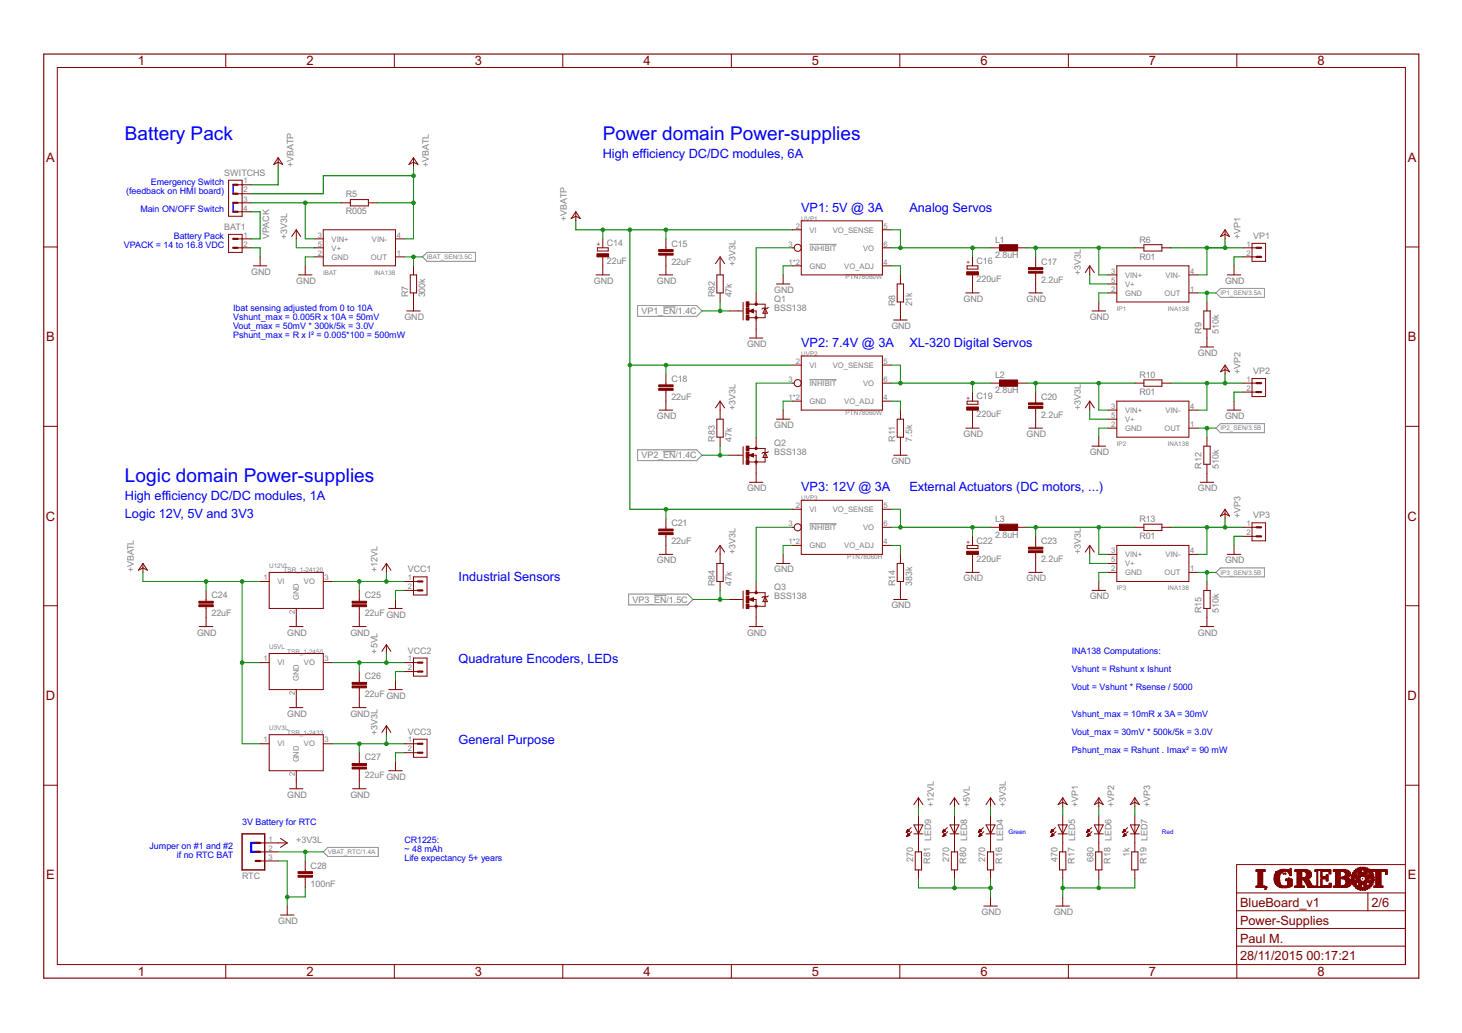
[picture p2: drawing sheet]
<svg xmlns="http://www.w3.org/2000/svg" width="297mm" height="210mm" viewBox="0 0 297 210" stroke-linecap="round" stroke-linejoin="round" font-family="sans-serif">
<defs><g id="words">
<g font-size="4.3" fill="#00f">
<text x="25.4" y="28.4">Battery Pack</text>
<text x="122.5" y="28.4">Power domain Power-supplies</text>
<text x="25.4" y="98">Logic domain Power-supplies</text>
</g>
<g font-size="2.9" fill="#800000">
<text x="28" y="13.3">1</text>
<text x="62.3" y="13.3">2</text>
<text x="96.5" y="13.3">3</text>
<text x="130.7" y="13.3">4</text>
<text x="165" y="13.3">5</text>
<text x="199.2" y="13.3">6</text>
<text x="233.4" y="13.3">7</text>
<text x="267.7" y="13.3">8</text>
<text x="9.4" y="32.9">A</text>
<text x="286" y="32.9">A</text>
<text x="9.4" y="69.3">B</text>
<text x="286" y="69.3">B</text>
<text x="9.3" y="105.8">C</text>
<text x="286" y="105.8">C</text>
<text x="9.3" y="142.3">D</text>
<text x="286" y="142.3">D</text>
<text x="9.4" y="178.7">E</text>
<text x="286" y="178.7">E</text>
<text x="252" y="184.3">BlueBoard_v1</text>
<text x="278.6" y="184.3">2/6</text>
<text x="252" y="187.9">Power-Supplies</text>
<text x="252" y="191.5">Paul M.</text>
<text x="252" y="195.1">28/11/2015</text>
<text x="265.4" y="195.1">00:17:21</text>
<text x="28" y="198.3">1</text>
<text x="62.3" y="198.3">2</text>
<text x="96.5" y="198.3">3</text>
<text x="130.7" y="198.3">4</text>
<text x="165" y="198.3">5</text>
<text x="199.2" y="198.3">6</text>
<text x="233.4" y="198.3">7</text>
<text x="267.7" y="198.3">8</text>
</g>
<g font-size="2.9" fill="#00f">
<text x="122.5" y="32">High efficiency DC/DC modules, 6A</text>
<text x="162.8" y="43">VP1: 5V @ 3A</text>
<text x="184.8" y="43">Analog Servos</text>
<text x="162.8" y="70.5">VP2: 7.4V @ 3A</text>
<text x="184.8" y="70.5">XL-320 Digital Servos</text>
<text x="25.4" y="101.7">High efficiency DC/DC modules, 1A</text>
<text x="162.8" y="99.8">VP3: 12V @ 3A</text>
<text x="184.8" y="99.8">External Actuators (DC motors, ...)</text>
<text x="25.4" y="105.3">Logic 12V, 5V and 3V3</text>
<text x="93.2" y="118.1">Industrial Sensors</text>
<text x="93.2" y="134.6">Quadrature Encoders, LEDs</text>
<text x="93.2" y="151.1">General Purpose</text>
</g>
<g font-size="2" fill="#808080">
<text x="45.5" y="35.7">SWITCHS</text>
<text x="59.6" y="33.9" transform="rotate(-90 59.6 33.9)">+VBATP</text>
<text x="87.1" y="33.9" transform="rotate(-90 87.1 33.9)">+VBATL</text>
<text x="70.3" y="40.1">R5</text>
<text x="45.5" y="46.7">BAT1</text>
<text x="70.3" y="43.6">R005</text>
<text x="115.1" y="44.9" transform="rotate(-90 115.1 44.9)">+VBATP</text>
<text x="54.7" y="48.5" transform="rotate(-90 54.7 48.5)">VPACK</text>
<text x="58.4" y="48.5" transform="rotate(-90 58.4 48.5)">+3V3L</text>
<text x="123.3" y="53.7">22uF</text>
<text x="123.3" y="50">C14</text>
<text x="136.4" y="53.8">22uF</text>
<text x="136.4" y="50.1">C15</text>
<text x="198.4" y="53.7">C16</text>
<text x="202.2" y="52.5">2.8uH</text>
<text x="202.2" y="49.4">L1</text>
<text x="211.5" y="53.8">C17</text>
<text x="231.5" y="52.7">R01</text>
<text x="231.5" y="49.3">R6</text>
<text x="252" y="48.5" transform="rotate(-90 252 48.5)">+VP1</text>
<text x="254.6" y="48.5">VP1</text>
<text x="51" y="55.9">GND</text>
<text x="60.2" y="57.7">GND</text>
<text x="120.6" y="57.7">GND</text>
<text x="133.5" y="57.7">GND</text>
<text x="149.4" y="54" transform="rotate(-90 149.4 54)">+3V3L</text>
<text x="157.3" y="59.5">GND</text>
<text x="198.4" y="57.3">220uF</text>
<text x="211.5" y="57.4">2.2uF</text>
<text x="219.6" y="55.9" transform="rotate(-90 219.6 55.9)">+3V3L</text>
<text x="248.9" y="57.7">GND</text>
<text x="82.2" y="65">GND</text>
<text x="82.9" y="60.4" transform="rotate(-90 82.9 60.4)">R7</text>
<text x="86.4" y="60.4" transform="rotate(-90 86.4 60.4)">300k</text>
<text x="130.3" y="63.8">VP1_EN/1.4C</text>
<text x="145.2" y="60.4" transform="rotate(-90 145.2 60.4)">R82</text>
<text x="148.7" y="60.4" transform="rotate(-90 148.7 60.4)">47k</text>
<text x="157.3" y="63.2">BSS138</text>
<text x="157.3" y="61.4">Q1</text>
<text x="181.9" y="62.3" transform="rotate(-90 181.9 62.3)">R8</text>
<text x="185.3" y="62.3" transform="rotate(-90 185.3 62.3)">21k</text>
<text x="195.8" y="61.4">GND</text>
<text x="208.6" y="61.4">GND</text>
<text x="221.4" y="65">GND</text>
<text x="151.8" y="70.5">GND</text>
<text x="181.1" y="66.9">GND</text>
<text x="244.1" y="67.8" transform="rotate(-90 244.1 67.8)">R9</text>
<text x="247.6" y="67.8" transform="rotate(-90 247.6 67.8)">510k</text>
<text x="136.4" y="77.6">C18</text>
<text x="202.2" y="76.9">L2</text>
<text x="231.5" y="76.8">R10</text>
<text x="243.4" y="72.3">GND</text>
<text x="252" y="76" transform="rotate(-90 252 76)">+VP2</text>
<text x="254.6" y="76">VP2</text>
<text x="136.4" y="81.2">22uF</text>
<text x="149.4" y="83.3" transform="rotate(-90 149.4 83.3)">+3V3L</text>
<text x="198.4" y="81.2">C19</text>
<text x="202.2" y="80">2.8uH</text>
<text x="211.5" y="81.2">C20</text>
<text x="219.6" y="83.3" transform="rotate(-90 219.6 83.3)">+3V3L</text>
<text x="231.5" y="80.2">R01</text>
<text x="133.5" y="85.2">GND</text>
<text x="145.2" y="89.8" transform="rotate(-90 145.2 89.8)">R83</text>
<text x="148.7" y="89.8" transform="rotate(-90 148.7 89.8)">47k</text>
<text x="157.3" y="87">GND</text>
<text x="181.9" y="89.8" transform="rotate(-90 181.9 89.8)">R11</text>
<text x="185.3" y="89.8" transform="rotate(-90 185.3 89.8)">7.5k</text>
<text x="195.8" y="88.8">GND</text>
<text x="198.4" y="84.8">220uF</text>
<text x="208.6" y="88.8">GND</text>
<text x="211.5" y="84.9">2.2uF</text>
<text x="248.9" y="85.2">GND</text>
<text x="130.3" y="93.1">VP2_EN/1.4C</text>
<text x="157.3" y="92.5">BSS138</text>
<text x="157.3" y="90.7">Q2</text>
<text x="181.1" y="94.3">GND</text>
<text x="221.4" y="92.5">GND</text>
<text x="244.1" y="95.2" transform="rotate(-90 244.1 95.2)">R12</text>
<text x="247.6" y="95.2" transform="rotate(-90 247.6 95.2)">510k</text>
<text x="151.8" y="99.8">GND</text>
<text x="243.4" y="99.8">GND</text>
<text x="136.4" y="106.9">C21</text>
<text x="202.2" y="106.2">L3</text>
<text x="231.5" y="106.1">R13</text>
<text x="252" y="105.3" transform="rotate(-90 252 105.3)">+VP3</text>
<text x="254.6" y="105.3">VP3</text>
<text x="136.4" y="110.5">22uF</text>
<text x="149.4" y="112.7" transform="rotate(-90 149.4 112.7)">+3V3L</text>
<text x="198.4" y="110.5">C22</text>
<text x="202.2" y="109.3">2.8uH</text>
<text x="211.5" y="110.5">C23</text>
<text x="219.6" y="112.7" transform="rotate(-90 219.6 112.7)">+3V3L</text>
<text x="231.5" y="109.5">R01</text>
<text x="27.2" y="116.3" transform="rotate(-90 27.2 116.3)">+VBATL</text>
<text x="76.7" y="116.3" transform="rotate(-90 76.7 116.3)">+12VL</text>
<text x="82.9" y="116.3">VCC1</text>
<text x="133.5" y="114.5">GND</text>
<text x="145.2" y="119.1" transform="rotate(-90 145.2 119.1)">R84</text>
<text x="148.7" y="119.1" transform="rotate(-90 148.7 119.1)">47k</text>
<text x="157.3" y="116.3">GND</text>
<text x="157.3" y="120">Q3</text>
<text x="181.9" y="119.1" transform="rotate(-90 181.9 119.1)">R14</text>
<text x="185.3" y="119.1" transform="rotate(-90 185.3 119.1)">383k</text>
<text x="195.8" y="118.1">GND</text>
<text x="198.4" y="114.1">220uF</text>
<text x="208.6" y="118.1">GND</text>
<text x="211.5" y="114.2">2.2uF</text>
<text x="248.9" y="114.5">GND</text>
<text x="43" y="125.2">22uF</text>
<text x="43" y="121.5">C24</text>
<text x="74.1" y="125.2">22uFGND</text>
<text x="74.1" y="121.5">C25</text>
<text x="128.5" y="122.5">VP3_EN/1.5C</text>
<text x="157.3" y="121.8">BSS138</text>
<text x="181.1" y="123.6">GND</text>
<text x="221.4" y="121.8">GND</text>
<text x="244.1" y="124.6" transform="rotate(-90 244.1 124.6)">R15</text>
<text x="247.6" y="124.6" transform="rotate(-90 247.6 124.6)">510k</text>
<text x="40" y="129.1">GND</text>
<text x="58.4" y="129.1">GND</text>
<text x="71.2" y="129.1">GND</text>
<text x="151.8" y="129.1">GND</text>
<text x="243.4" y="129.1">GND</text>
<text x="76.7" y="132.8" transform="rotate(-90 76.7 132.8)">+5VL</text>
<text x="82.9" y="132.8">VCC2</text>
<text x="74.1" y="141.7">22uFGND</text>
<text x="74.1" y="138">C26</text>
<text x="58.4" y="145.6">GND</text>
<text x="71.2" y="145.6">GND</text>
<text x="76.7" y="149.3" transform="rotate(-90 76.7 149.3)">+3V3L</text>
<text x="82.9" y="149.3">VCC3</text>
<text x="74.1" y="154.5">C27</text>
<text x="74.1" y="158.2">22uFGND</text>
<text x="58.4" y="162.1">GND</text>
<text x="71.2" y="162.1">GND</text>
<text x="189.7" y="163.9" transform="rotate(-90 189.7 163.9)">+12VL</text>
<text x="197.1" y="163.9" transform="rotate(-90 197.1 163.9)">+5VL</text>
<text x="204.4" y="163.9" transform="rotate(-90 204.4 163.9)">+3V3L</text>
<text x="219" y="163.9" transform="rotate(-90 219 163.9)">+VP1</text>
<text x="226.4" y="163.9" transform="rotate(-90 226.4 163.9)">+VP2</text>
<text x="233.7" y="163.9" transform="rotate(-90 233.7 163.9)">+VP3</text>
<text x="60.2" y="171.3">+3V3L</text>
<text x="49.2" y="178.6">RTC</text>
<text x="63.1" y="176.5">C28</text>
<text x="185.5" y="175.2" transform="rotate(-90 185.5 175.2)">270</text>
<text x="189" y="175.5" transform="rotate(-90 189 175.5)">R81 LED9</text>
<text x="192.8" y="175.2" transform="rotate(-90 192.8 175.2)">270</text>
<text x="196.3" y="175.5" transform="rotate(-90 196.3 175.5)">R80 LED8</text>
<text x="200.2" y="175.2" transform="rotate(-90 200.2 175.2)">270</text>
<text x="203.6" y="175.5" transform="rotate(-90 203.6 175.5)">R16 LED4</text>
<text x="214.8" y="175.2" transform="rotate(-90 214.8 175.2)">470</text>
<text x="218.3" y="175.5" transform="rotate(-90 218.3 175.5)">R17 LED5</text>
<text x="222.2" y="175.2" transform="rotate(-90 222.2 175.2)">680</text>
<text x="225.6" y="175.5" transform="rotate(-90 225.6 175.5)">R18 LED6</text>
<text x="229.5" y="174.1" transform="rotate(-90 229.5 174.1)">1k</text>
<text x="232.9" y="175.5" transform="rotate(-90 232.9 175.5)">R19 LED7</text>
<text x="63.1" y="180.2">100nF</text>
<text x="199.4" y="185.9">GND</text>
<text x="214.1" y="185.9">GND</text>
<text x="56.5" y="187.8">GND</text>
</g>
<g font-size="2" fill="#00f">
<text x="25.6" y="39.4">(feedback on HMI board)</text>
<text x="30.6" y="37.5">Emergency Switch</text>
<text x="28.5" y="43">Main ON/OFF Switch</text>
<text x="25.2" y="50.4">VPACK = 14 to 16.8 VDC</text>
<text x="35.3" y="48.5">Battery Pack</text>
<text x="47.4" y="65">Vshunt_max = 0.005R x 10A = 50mV</text>
<text x="47.4" y="63.2">Ibat sensing adjusted from 0 to 10A</text>
<text x="47.4" y="66.9">Vout_max = 50mV * 300k/5k = 3.0V</text>
<text x="47.4" y="68.7">Pshunt_max = R x I² = 0.005*100 = 500mW</text>
<text x="217.7" y="136.5">Vshunt = Rshunt x Ishunt</text>
<text x="217.7" y="132.8">INA138 Computations:</text>
<text x="217.7" y="140.1">Vout = Vshunt * Rsense / 5000</text>
<text x="217.7" y="145.6">Vshunt_max = 10mR x 3A = 30mV</text>
<text x="217.7" y="149.3">Vout_max = 30mV * 500k/5k = 3.0V</text>
<text x="217.7" y="153">Pshunt_max = Rshunt . Imax² = 90 mW</text>
<text x="49.2" y="167.6">3V Battery for RTC</text>
<text x="30.4" y="172.6">Jumper on #1 and #2</text>
<text x="82.2" y="173.1">~ 48 mAh</text>
<text x="82.2" y="171.3">CR1225:</text>
<text x="35.9" y="174.4">if no RTC BAT</text>
<text x="82.2" y="174.9">Life expectancy 5+ years</text>
</g>
<g font-size="1.7" fill="#808080">
<text x="49.5" y="37.3">1</text>
<text x="49.5" y="39.1">2</text>
<text x="49.5" y="40.9">3</text>
<text x="49.5" y="42.8">4</text>
<text x="161.7" y="46.4">2</text>
<text x="164.5" y="47.2">VI</text>
<text x="169.2" y="47.3">VO_SENSE</text>
<text x="179.5" y="46.4">5</text>
<text x="49.5" y="48.3">1</text>
<text x="49.5" y="50.1">2</text>
<text x="64.6" y="48.3">3</text>
<text x="64.6" y="51.9">2</text>
<text x="64.6" y="50.1">5</text>
<text x="67.4" y="49.1">VIN+</text>
<text x="67.4" y="52.7">GND</text>
<text x="67.4" y="50.9">V+</text>
<text x="75.4" y="52.7">OUT</text>
<text x="75.6" y="49.1">VIN-</text>
<text x="80.6" y="48.3">4</text>
<text x="80.6" y="51.9">1</text>
<text x="160.2" y="53.8">1*2</text>
<text x="160.2" y="50.1">3</text>
<text x="164.5" y="50.9">INHIBIT</text>
<text x="175.3" y="50.9">VO</text>
<text x="179.5" y="50.1">6</text>
<text x="179.5" y="53.8">4</text>
<text x="253.3" y="50.1">1</text>
<text x="253.3" y="51.9">2</text>
<text x="164.5" y="54.6">GND</text>
<text x="171.5" y="54.6">VO_ADJ</text>
<text x="225.8" y="55.6">3</text>
<text x="225.8" y="59.3">2</text>
<text x="225.8" y="57.4">5</text>
<text x="228.6" y="56.4">VIN+</text>
<text x="228.6" y="58.2">V+</text>
<text x="236.8" y="56.4">VIN-</text>
<text x="241.8" y="55.6">4</text>
<text x="241.8" y="59.3">1</text>
<text x="228.6" y="60.1">GND</text>
<text x="236.6" y="60.1">OUT</text>
<text x="160.2" y="77.6">3</text>
<text x="161.7" y="73.9">2</text>
<text x="164.5" y="74.7">VI</text>
<text x="169.2" y="74.7">VO_SENSE</text>
<text x="179.5" y="77.6">6</text>
<text x="179.5" y="73.9">5</text>
<text x="253.3" y="77.6">1</text>
<text x="160.2" y="81.3">1*2</text>
<text x="164.5" y="82.1">GND</text>
<text x="164.5" y="78.4">INHIBIT</text>
<text x="171.5" y="82.1">VO_ADJ</text>
<text x="175.3" y="78.4">VO</text>
<text x="179.5" y="81.3">4</text>
<text x="225.8" y="83.1">3</text>
<text x="228.6" y="83.9">VIN+</text>
<text x="236.8" y="83.9">VIN-</text>
<text x="241.8" y="83.1">4</text>
<text x="253.3" y="79.4">2</text>
<text x="225.8" y="86.7">2</text>
<text x="225.8" y="84.9">5</text>
<text x="228.6" y="87.6">GND</text>
<text x="228.6" y="85.7">V+</text>
<text x="236.6" y="87.6">OUT</text>
<text x="241.8" y="86.7">1</text>
<text x="160.2" y="106.9">3</text>
<text x="161.7" y="103.2">2</text>
<text x="164.5" y="104">VI</text>
<text x="164.5" y="107.7">INHIBIT</text>
<text x="169.2" y="104">VO_SENSE</text>
<text x="175.3" y="107.7">VO</text>
<text x="179.5" y="106.9">6</text>
<text x="179.5" y="103.2">5</text>
<text x="253.3" y="106.9">1</text>
<text x="160.2" y="110.6">1*2</text>
<text x="164.5" y="111.4">GND</text>
<text x="171.5" y="111.4">VO_ADJ</text>
<text x="179.5" y="110.6">4</text>
<text x="225.8" y="112.4">3</text>
<text x="228.6" y="113.2">VIN+</text>
<text x="236.8" y="113.2">VIN-</text>
<text x="241.8" y="112.4">4</text>
<text x="253.3" y="108.7">2</text>
<text x="53.6" y="117.9">1</text>
<text x="56.4" y="118.7">VI</text>
<text x="61.8" y="118.7">VO</text>
<text x="65.9" y="117.9">3</text>
<text x="82.9" y="117.9">1</text>
<text x="82.9" y="119.7">2</text>
<text x="225.8" y="116.1">2</text>
<text x="225.8" y="114.2">5</text>
<text x="228.6" y="116.9">GND</text>
<text x="228.6" y="115">V+</text>
<text x="236.6" y="116.9">OUT</text>
<text x="241.8" y="116.1">1</text>
<text x="59.9" y="124.8" transform="rotate(-90 59.9 124.8)">2</text>
<text x="60.7" y="122" transform="rotate(-90 60.7 122)">GND</text>
<text x="53.6" y="134.4">1</text>
<text x="56.4" y="135.2">VI</text>
<text x="61.8" y="135.2">VO</text>
<text x="65.9" y="134.4">3</text>
<text x="82.9" y="134.4">1</text>
<text x="82.9" y="136.2">2</text>
<text x="59.9" y="141.3" transform="rotate(-90 59.9 141.3)">2</text>
<text x="60.7" y="138.4" transform="rotate(-90 60.7 138.4)">GND</text>
<text x="53.6" y="150.9">1</text>
<text x="56.4" y="151.7">VI</text>
<text x="60.7" y="154.9" transform="rotate(-90 60.7 154.9)">GND</text>
<text x="61.8" y="151.7">VO</text>
<text x="65.9" y="150.9">3</text>
<text x="82.9" y="150.9">1</text>
<text x="82.9" y="152.7">2</text>
<text x="59.9" y="157.7" transform="rotate(-90 59.9 157.7)">2</text>
<text x="54.5" y="171">1</text>
<text x="54.5" y="172.9">2</text>
<text x="54.5" y="174.7">3</text>
</g>
<g font-size="1.4" fill="#808080">
<text x="162.8" y="44.9">UVP1</text>
<text x="86.8" y="52.6">IBAT_SEN/3.5C</text>
<text x="65.7" y="55.9">IBAT</text>
<text x="76" y="55.9">INA138</text>
<text x="171.8" y="56.8">PTN78060W</text>
<text x="248" y="60">IP1_SEN/3.5A</text>
<text x="226.9" y="63.2">IP1</text>
<text x="237.3" y="63.2">INA138</text>
<text x="162.8" y="72.3">UVP2</text>
<text x="171.8" y="84.2">PTN78060W</text>
<text x="248" y="87.5">IP2_SEN/3.5B</text>
<text x="226.9" y="90.7">IP2</text>
<text x="237.3" y="90.7">INA138</text>
<text x="162.8" y="101.7">UVP3</text>
<text x="172.1" y="113.6">PTN78060H</text>
<text x="54.7" y="115.4">U12VL</text>
<text x="57.6" y="116.3">TSR_1-24120</text>
<text x="226.9" y="120">IP3</text>
<text x="237.3" y="120">INA138</text>
<text x="248" y="116.8">IP3_SEN/3.5B</text>
<text x="54.7" y="131.9">U5VL</text>
<text x="58.3" y="132.8">TSR_1-2450</text>
<text x="54.7" y="148.4">U3V3L</text>
<text x="58.3" y="149.3">TSR_1-2433</text>
<text x="66.6" y="173.6">VBAT_RTC/1.4A</text>
</g>
<g font-size="1.4" fill="#800000">
<text x="122.1" y="50.1" transform="rotate(-90 122.1 50.1)">+</text>
<text x="197.2" y="53.7" transform="rotate(-90 197.2 53.7)">+</text>
<text x="197.2" y="81.2" transform="rotate(-90 197.2 81.2)">+</text>
<text x="197.2" y="110.5" transform="rotate(-90 197.2 110.5)">+</text>
</g>
<g font-size="1.4" fill="#00f">
<text x="204.9" y="169.4">Green</text>
<text x="236.1" y="169.4">Red</text>
</g>
</g></defs>
<path d="M47.4 37.5v1.9M47.4 41.2v1.8" fill="none" stroke="#00f" stroke-width=".3"/>
<path d="M52.9 171.3h-1.9v1.8h1.9" fill="none" stroke="#00f" stroke-width=".44"/>
<g fill="none" stroke="#808080" stroke-width=".2">
<path d="M85.8 52.2l1-.9h9.8v1.8h-9.8zM164.5 49.7h5.5M247.1 59.5l.9-.9h8.9v1.8h-8.9zM129.5 62.1h12l1.1 1.1-1.1 1.1h-12zM134.7 62.4h2.5M164.5 77.2h5.5M129.5 91.4h12l1.1 1.1-1.1 1.1h-12zM134.7 91.7h2.5M247.1 87l.9-.9h8.9v1.8h-8.9zM164.5 106.4h5.5M247.1 116.3l.9-.9h8.9v1.8h-8.9zM127.7 120.7h12l1.1 1.1-1.1 1.1h-12z"/>
<path d="M132.9 121h2.5M65.7 173.1l.9-.9h10.3v1.8h-10.3z"/>
</g>
<g fill="none" stroke="#800000" stroke-width=".2">
<path d="M11.6 13.7h273.9v182.3h-273.9zM45.9 11v2.7M80.1 11v2.7M114.3 11v2.7M148.6 11v2.7M182.8 11v2.7M217.1 11v2.7M251.3 11v2.7M46.4 36.6h2.8v7.3h-2.8zM48.3 37.5h2.7M48.3 39.4h2.7M56.5 32v1.9"/>
<path d="M56.5 32l.9 1.4-.9-.4-.9 .4zM84 32v1.9M84 32l.9 1.4-.9-.4-.9 .4zM8.9 50.2h2.7M46.4 47.6h2.8v3.7h-2.8zM48.3 50.4h2.7M48.3 48.5h2.7M48.3 41.2h2.7M48.3 43h2.7M51.5 54h2.7M52.9 52.2v1.8M60.2 46.7v1.8"/>
<path d="M60.2 46.7l-.9 1.4M60.2 46.7l.9 1.4M60.6 55.9h2.8M62 54v1.9M63.9 50.4h1.8M63.9 48.5h1.8M63.9 52.2h1.8M65.7 46.7h14.6v7.3h-14.6zM69.3 41.2h1.9M71.2 40.6h3.6v1.2h-3.6zM74.8 41.2h1.9M80.3 48.5h1.9"/>
<path d="M80.3 52.2h1.9M83.4 55.9h1.2v3.6h-1.2zM84 54v1.9M84 59.5v3.7M117 43v1.9M117 43l.9 1.4-.9-.5-.9 .5zM121.1 55.9h2.7M121.4 50.4h2.2v.6h-2.2zM122.5 48.5v1.9M122.5 52.2v3.7M133.9 55.9h2.8M135.3 48.5v2.2"/>
<path d="M135.3 51.8v4.1M145.6 55.9h1.3v3.6h-1.3zM146.3 52.2v3.7M146.3 59.5v1.9M146.3 52.2l.9 1.4M146.3 52.2l-.9 1.4M153.6 59.5v2.3M157.8 57.7h2.7M159.1 55.9v1.8M161 50.4h.4M161 54h1.8M161 46.7h1.8"/>
<path d="M162.8 44.9h16.5v11h-16.5zM179.3 50.4h1.8M179.3 54h1.8M179.3 46.7h1.8M182.3 57.7h1.3v3.7h-1.3zM182.9 55.9v1.8M196.2 59.5h2.8M196.5 54h2.2v.7h-2.2zM197.6 52.2v1.8M197.6 55.9v3.6M201.3 50.4h1.8M206.8 50.4h1.8"/>
<path d="M209 59.5h2.8M210.4 52.2v2.2M210.4 55.5v4M221.4 54v1.9M221.4 54l-.9 1.4M221.4 54l.9 1.4M225.1 57.7h1.8M225.1 55.9h1.8M225.1 59.5h1.8M226.9 54h14.7v7.4h-14.7zM230.6 50.4h1.8M232.4 49.7h3.7v1.3h-3.7z"/>
<path d="M236.1 50.4h1.8M241.6 55.9h1.8M241.6 59.5h1.8M248.9 46.7v1.8M248.9 46.7l.9 1.4-.9-.5-.9 .5zM249.3 55.9h2.8M250.7 54v1.9M252.6 50.4h2.7M252.6 52.2h2.7M254.4 49.4h2.7v3.7h-2.7zM285.5 50.2h2.8M82.6 63.2h2.8"/>
<path d="M135.3 76v2.2M135.3 79.3v4M148.1 63.2h2.8M151 61.4v3.6M152.2 61.8h3.2v2.8h-3.2M152.2 63.2l.9-.4v.8zM152.3 68.7h2.7M153 63.2h.6v5.5M155.4 62.6l.5 1h-.9zM156.1 62.5l-.2 .1h-.9l-.2 .2M161 74.2h1.8M161 77.9h.4"/>
<path d="M162.8 72.3h16.5v11h-16.5zM179.3 74.2h1.8M179.3 77.9h1.8M181.6 65h2.7M182.9 61.4v3.6M197.6 79.7v1.8M201.3 77.9h1.8M206.8 77.9h1.8M210.4 79.7v2.2M221.9 63.2h2.7M223.2 61.4v1.8M230.6 77.9h1.8"/>
<path d="M232.4 77.2h3.7v1.3h-3.7zM236.1 77.9h1.8M243.9 70.5h2.7M244.6 63.2h1.3v3.6h-1.3zM245.2 61.4v1.8M245.2 66.8v3.7M248.9 74.2v1.8M248.9 74.2l.9 1.3-.9-.4-.9 .4zM252.6 77.9h2.7M252.6 79.7h2.7M254.4 76.9h2.7v3.7h-2.7zM8.9 86.6h2.7"/>
<path d="M133.9 83.3h2.8M145.6 85.2h1.3v3.6h-1.3zM146.3 81.5v3.7M146.3 88.8v1.9M146.3 81.5l.9 1.4M146.3 81.5l-.9 1.4M148.1 92.5h2.8M151 90.8v3.5M152.2 92.5l.9-.4v.8zM152.2 91.1h3.2v2.8h-3.2M152.3 98h2.7M153 92.5h.6v5.5"/>
<path d="M153.6 88.8v2.3M155.4 91.9l.5 1.1h-.9zM156.1 91.8l-.2 .1h-.9l-.2 .2M157.8 85.2h2.7M159.1 83.3v1.9M161 81.5h1.8M179.3 81.5h1.8M181.6 92.5h2.7M182.3 85.2h1.3v3.6h-1.3zM182.9 83.3v1.9M182.9 88.8v3.7M196.2 87h2.8"/>
<path d="M196.5 81.5h2.2v.6h-2.2zM197.6 83.3v3.7M209 87h2.8M210.4 83v4M221.4 81.5v1.8M221.4 81.5l-.9 1.4M221.4 81.5l.9 1.4M221.9 90.7h2.7M223.2 88.8v1.9M225.1 85.2h1.8M225.1 83.3h1.8M225.1 87h1.8"/>
<path d="M226.9 81.5h14.7v7.3h-14.7zM241.6 83.3h1.8M241.6 87h1.8M243.9 98h2.7M244.6 90.7h1.3v3.6h-1.3zM245.2 88.8v1.9M245.2 94.3v3.7M249.3 83.3h2.8M250.7 81.5v1.8M285.5 86.6h2.8M29 114.5v1.8M29 114.5l1 1.4-1-.5-.9 .5z"/>
<path d="M41.9 120v2.2M52.9 118.2h1.8M54.7 116.3h11v7.3h-11zM65.7 118.2h1.8M73 120v2.2M78.5 114.5v1.8M78.5 114.5l-.9 1.4M78.5 114.5l.9 1.4M82.2 118.2h2.7M82.2 120h2.7M84 117.2h2.8v3.7h-2.8zM133.9 112.6h2.8"/>
<path d="M135.3 105.3v2.2M135.3 108.6v4M145.6 114.5h1.3v3.7h-1.3zM146.3 110.8v3.7M146.3 118.2v1.8M146.3 110.8l.9 1.4M146.3 110.8l-.9 1.4M153.6 118.2v2.2M157.8 114.5h2.7M159.1 112.6v1.9M161 110.8h1.8M161 107.1h.4"/>
<path d="M161 103.5h1.8M162.8 101.7h16.5v10.9h-16.5zM179.3 110.8h1.8M179.3 107.1h1.8M179.3 103.5h1.8M182.3 114.5h1.3v3.7h-1.3zM182.9 112.6v1.9M182.9 118.2v3.6M196.2 116.3h2.8M196.5 110.8h2.2v.7h-2.2zM197.6 109v1.8M197.6 112.6v3.7"/>
<path d="M201.3 107.1h1.8M206.8 107.1h1.8M209 116.3h2.8M210.4 109v2.2M210.4 112.3v4M221.4 110.8v1.8M221.4 110.8l-.9 1.4M221.4 110.8l.9 1.4M221.9 120h2.7M223.2 118.2v1.8M225.1 116.3h1.8M225.1 114.5h1.8"/>
<path d="M225.1 112.6h1.8M226.9 110.8h14.7v7.4h-14.7zM230.6 107.1h1.8M232.4 106.5h3.7v1.3h-3.7zM236.1 107.1h1.8M241.6 116.3h1.8M241.6 112.6h1.8M244.6 120h1.3v3.6h-1.3zM245.2 118.2v1.8M248.9 103.5v1.8M248.9 103.5l.9 1.4-.9-.5-.9 .5zM249.3 112.6h2.8"/>
<path d="M250.7 110.8v1.8M252.6 107.1h2.7M252.6 109h2.7M254.4 106.2h2.7v3.7h-2.7zM8.9 123.1h2.7M40.5 127.3h2.7M41.9 123.3v4M52.9 134.6h1.8M54.7 132.8h11v7.3h-11zM58.8 127.3h2.8M60.2 123.6v3.7M65.7 134.6h1.8"/>
<path d="M71.6 127.3h2.8M73 123.3v4M73 136.5v2.2M73 139.8v4M78.5 131v1.8M78.5 131l-.9 1.4M78.5 131l.9 1.4M79 123.6h2.7M80.3 121.8v1.8M80.3 138.3v1.8M82.2 134.6h2.7M82.2 136.5h2.7"/>
<path d="M84 133.7h2.8v3.7h-2.8zM148.1 121.8h2.8M151 120.1v3.5M152.2 121.8l.9-.3v.7zM152.2 120.4h3.2v2.8h-3.2M152.3 127.3h2.7M153 121.8h.6v5.5M155.4 121.3l.5 1h-.9zM156.1 121.1l-.2 .2h-.9l-.2 .2M181.6 121.8h2.7M243.9 127.3h2.7M245.2 123.6v3.7"/>
<path d="M285.5 123.1h2.8M8.9 159.6h2.7M52.9 151.1h1.8M54.7 149.3h11v7.3h-11zM58.8 143.8h2.8M60.2 140.1v3.7M60.2 156.6v3.7M65.7 151.1h1.8M71.6 143.8h2.8M73 153v2.2M73 156.3v4M78.5 147.5v1.8"/>
<path d="M78.5 147.5l-.9 1.3M78.5 147.5l.9 1.3M79 140.1h2.7M79 156.6h2.7M80.3 154.8v1.8M82.2 151.1h2.7M82.2 153h2.7M84 150.2h2.8v3.7h-2.8zM285.5 159.6h2.8M52.9 173.1h3.6M52.9 171.3h5.5M52.9 174.9h3.6"/>
<path d="M57 170.3l1.4 1M58.4 171.3l-1.4 .9M58.8 160.3h2.8M62 174.9v2.2M62 178.2v2.2M71.6 160.3h2.8M184.1 169.1h.1M184.2 169.1h.2M184.2 169h.4M184.2 170h.1M184.2 168.9h.6M184.3 169.9h.1"/>
<path d="M184.3 168.8h.4M184.3 169.8h.3M184.3 168.7h.3M184.3 169.8h.5M184.3 168.7h.2M184.4 169.7h.4M184.4 168.6h.1M184.4 169.6h.3M184.4 169.5h.3M184.4 169.4h.2M184.5 169.4h.1M184.5 169.4l-.3 .6"/>
<path d="M184.5 169.4l.3 .3-.6 .3M184.8 168.9l-.4-.4-.3 .7M184.8 168.9l-.7 .3M185.1 168.2l-1 1M185.2 169l-1 1M185.7 169.4h1.8M185.7 167.6h1.8l-.9 1.8zM185.9 173.1h1.3v3.7h-1.3zM186.6 162.1v1.9M186.6 165.8v7.3M186.6 176.8v1.8M186.6 162.1l.9 1.4"/>
<path d="M186.6 162.1l-.9 1.4M191.5 169.1h.1M191.5 169.1h.2M191.5 169h.4M191.6 170h.1M191.6 168.9h.5M191.6 169.9h.1M191.6 168.8h.4M191.6 169.8h.3M191.6 168.7h.3M191.6 169.8h.5M191.7 168.7h.2"/>
<path d="M191.7 169.7h.5M191.7 168.6h.1M191.7 169.6h.4M191.7 169.5h.3M191.8 169.4h.1M191.8 169.4l-.3 .6M191.8 169.4l.4 .3-.7 .3M192.1 168.9l-.4-.4-.2 .7M192.1 168.9l-.6 .3M192.5 168.2l-1 1M192.6 169l-1.1 1M193 169.4h1.8"/>
<path d="M193 167.6h1.8l-.9 1.8zM193.3 173.1h1.3v3.7h-1.3zM193.9 162.1v1.9M193.9 165.8v7.3M193.9 176.8v1.8M193.9 162.1l.9 1.4M193.9 162.1l-.9 1.4M198.8 169.1h.1M198.8 169.1h.3M198.9 169h.3M198.9 170h.1M198.9 168.9h.5"/>
<path d="M198.9 169.9h.2M198.9 168.8h.4M198.9 169.8h.3M199 168.7h.3M199 169.8h.4M199 168.7h.2M199 169.7h.5M199 168.6h.1M199.1 169.6h.3M199.1 169.5h.2M199.1 169.4h.1M199.2 169.4l-.3 .6"/>
<path d="M199.2 169.4l.3 .3-.6 .3M199.4 168.9l-.3-.4-.3 .7M199.4 168.9l-.6 .3M199.8 168.2l-1 1M199.9 169l-1 1M200.3 169.4h1.9M200.3 167.6h1.9l-.9 1.8zM200.6 173.1h1.3v3.7h-1.3zM201.3 162.1v1.9M201.3 165.8v7.3M201.3 176.8v1.8M201.3 162.1l.9 1.4"/>
<path d="M201.3 162.1l-1 1.4M213.5 169.1h.1M213.5 169.1h.2M213.5 169h.4M213.5 170h.1M213.6 168.9h.5M213.6 169.9h.1M213.6 168.8h.4M213.6 169.8h.3M213.6 168.7h.3M213.6 169.8h.5M213.7 168.7h.1"/>
<path d="M213.7 169.7h.4M213.7 168.6h.1M213.7 169.6h.4M213.7 169.5h.3M213.8 169.4h.1M213.8 169.4l-.3 .6M213.8 169.4l.4 .3-.7 .3M214.1 168.9l-.4-.4-.3 .7M214.1 168.9l-.7 .3M214.4 168.2l-1 1M214.5 169l-1 1M215 167.6h1.8l-.9 1.8z"/>
<path d="M215 169.4h1.8M215.3 173.1h1.3v3.7h-1.3zM215.9 162.1v1.9M215.9 165.8v7.3M215.9 176.8v1.8M215.9 162.1l.9 1.4-.9-.5-.9 .5zM220.8 169.1h.1M220.8 169.1h.2M220.9 169h.3M220.9 170h.1M220.9 168.9h.5M220.9 169.9h.1"/>
<path d="M220.9 168.8h.4M220.9 169.8h.3M221 168.7h.3M221 169.8h.4M221 168.7h.2M221 169.7h.5M221 168.6h.1M221 169.6h.4M221.1 169.5h.2M221.1 169.4h.1M221.1 169.4l-.2 .6M221.1 169.4l.4 .3-.6 .3"/>
<path d="M221.4 168.9l-.4-.4-.2 .7M221.4 168.9l-.6 .3M221.8 168.2l-1 1M221.9 169l-1 1M222.3 169.4h1.9M222.3 167.6h1.9l-1 1.8zM222.6 173.1h1.3v3.7h-1.3zM223.2 162.1v1.9M223.2 165.8v7.3M223.2 176.8v1.8M223.2 162.1l1 1.4-1-.5-.9 .5zM228.1 169.1h.1"/>
<path d="M228.2 169.1h.2M228.2 169h.4M228.2 170h.1M228.2 168.9h.5M228.2 169.9h.2M228.2 168.8h.5M228.3 169.8h.3M228.3 168.7h.3M228.3 169.8h.4M228.3 168.7h.2M228.3 169.7h.5M228.3 168.6h.1"/>
<path d="M228.4 169.6h.3M228.4 169.5h.2M228.4 169.4h.2M228.5 169.4h.1M228.5 169.4l-.3 .6M228.5 169.4l.3 .3-.6 .3M228.7 168.9l-.3-.4-.3 .7M228.7 168.9l-.6 .3M229.1 168.2l-1 1M229.2 169l-1 1M229.7 169.4h1.8M229.7 167.6h1.8l-.9 1.8z"/>
<path d="M229.9 173.1h1.3v3.7h-1.3zM230.6 162.1v1.9M230.6 165.8v7.3M230.6 176.8v1.8M230.6 162.1l.9 1.4-.9-.5-.9 .5zM285.5 175.7h-34.3v20.3M45.9 196v2.8M57 185.9h2.7M58.4 184.1v1.8M80.1 196v2.8M114.3 196v2.8M148.6 196v2.8"/>
<path d="M182.8 196v2.8M199.9 184.1h2.7M201.3 182.3v1.8M214.5 184.1h2.8M215.9 182.3v1.8M217.1 196v2.8M251.2 181.4h34.3M251.2 192.3h34.3M251.2 188.7h34.3M251.2 185.1h34.3M251.3 196v2.8M277.9 181.4v3.7"/>
<circle cx="162.1" cy="50.4" r=".72"/>
<circle cx="162.1" cy="77.9" r=".72"/>
<circle cx="162.1" cy="107.1" r=".72"/>
</g>
<g fill="#800000" stroke="#800000" stroke-width=".2">
<path d="M133.8 51.5h3v.3h-3z"/>
<path d="M133.8 50.7h3v.4h-3z"/>
<path d="M133.8 78.9h3v.4h-3z"/>
<path d="M133.8 78.2h3v.4h-3z"/>
<path d="M121.3 51.6h2.4v.6h-2.4z"/>
<path d="M196.4 55.2h2.4v.7h-2.4z"/>
<path d="M203.1 49.7h3.7v1.3h-3.7z"/>
<path d="M209 55.1h2.9v.4h-2.9z"/>
<path d="M209 54.4h2.9v.4h-2.9z"/>
<path d="M196.4 82.7h2.4v.6h-2.4z"/>
<path d="M203.1 77.2h3.7v1.3h-3.7z"/>
<path d="M209 82.6h2.9v.4h-2.9z"/>
<path d="M209 81.9h2.9v.4h-2.9z"/>
<path d="M40.4 122.9h2.9v.4h-2.9z"/>
<path d="M40.4 122.2h2.9v.4h-2.9z"/>
<path d="M71.5 139.4h3v.4h-3z"/>
<path d="M71.5 138.7h3v.3h-3z"/>
<path d="M71.5 155.9h3v.4h-3z"/>
<path d="M71.5 155.2h3v.3h-3z"/>
<path d="M151.6 64.1h.6v.9h-.6z"/>
<path d="M151.6 61.3h.6v1h-.6z"/>
<path d="M151.6 62.5h.6v1.3h-.6z"/>
<path d="M151.6 93.4h.6v.9h-.6z"/>
<path d="M151.6 90.7h.6v.9h-.6z"/>
<path d="M151.6 91.9h.6v1.2h-.6z"/>
<path d="M71.5 122.9h3v.4h-3z"/>
<path d="M71.5 122.2h3v.4h-3z"/>
<path d="M133.8 108.2h3v.4h-3z"/>
<path d="M133.8 107.5h3v.4h-3z"/>
<path d="M196.4 112h2.4v.6h-2.4z"/>
<path d="M203.1 106.5h3.7v1.3h-3.7z"/>
<path d="M209 111.9h2.9v.4h-2.9z"/>
<path d="M209 111.2h2.9v.4h-2.9z"/>
<path d="M151.6 122.7h.6v1h-.6z"/>
<path d="M151.6 120h.6v.9h-.6z"/>
<path d="M151.6 121.2h.6v1.2h-.6z"/>
<path d="M60.6 177.9h2.9v.3h-2.9z"/>
<path d="M60.6 177.1h2.9v.4h-2.9z"/>
<path d="M276.4 180.8l.1 .1z"/>
<path d="M276.7 180.8l.2 .1z"/>
<path d="M277.3 180.8l.1 .1z"/>
<path d="M276.2 180.8h.3z"/>
<path d="M276.7 180.8h.3z"/>
<path d="M277.2 180.8h.3z"/>
<path d="M257 180.7l.2 .1z"/>
<path d="M275.9 180.7l.1 .1z"/>
<path d="M276.2 180.7l.4 .1z"/>
<path d="M276.6 180.7l.4 .1z"/>
<path d="M277.2 180.7l.3 .1z"/>
<path d="M277.7 180.7l.1 .1z"/>
<path d="M257 180.6l.3 .1z"/>
<path d="M275.8 180.6l.3 .1z"/>
<path d="M276.2 180.6l1.3 .1z"/>
<path d="M277.7 180.6l.2 .1z"/>
<path d="M257 180.5l.3 .1z"/>
<path d="M275.8 180.5l2.1 .1z"/>
<path d="M275.5 180.5l.1 .1z"/>
<path d="M257 180.4l.3 .1z"/>
<path d="M275.4 180.4l.3 .1z"/>
<path d="M275.8 180.4l2.1 .1z"/>
<path d="M278 180.4l.3 .1z"/>
<path d="M257 180.3l.4 .1z"/>
<path d="M260.3 180.3l1.2 .1z"/>
<path d="M275.4 180.3l2.9 .1z"/>
<path d="M255.2 180.3h2.2z"/>
<path d="M260 180.3h1.9z"/>
<path d="M263 180.3h2z"/>
<path d="M265.7 180.3h1.3z"/>
<path d="M267.1 180.3h3.3z"/>
<path d="M270.9 180.3h2.7z"/>
<path d="M275.4 180.3h1.3z"/>
<path d="M277.1 180.3h1.2z"/>
<path d="M279.1 180.3h1.9z"/>
<path d="M255.2 180.2l2.2 .1z"/>
<path d="M259.9 180.2l.7 .1z"/>
<path d="M260.7 180.2l1.4 .1z"/>
<path d="M263 180.2l2 .1z"/>
<path d="M265.7 180.2l1.3 .1z"/>
<path d="M267.1 180.2l3.3 .1z"/>
<path d="M270.9 180.2l3 .1z"/>
<path d="M275.4 180.2l1.2 .1z"/>
<path d="M277.1 180.2l1.2 .1z"/>
<path d="M279.1 180.2l1.9 .1z"/>
<path d="M255.2 180.1l1.8 .1z"/>
<path d="M259.7 180.1l2.6 .1z"/>
<path d="M263 180.1l2 .1z"/>
<path d="M265.6 180.1l1.4 .1z"/>
<path d="M267.1 180.1l.6 .1z"/>
<path d="M270.3 180.1l.2 .1z"/>
<path d="M270.9 180.1l3.2 .1z"/>
<path d="M275.2 180.1l.1 .1z"/>
<path d="M275.4 180.1l1.2 .1z"/>
<path d="M277.2 180.1l1.1 .1z"/>
<path d="M278.4 180.1l.2 .1z"/>
<path d="M279.1 180.1l1.9 .1z"/>
<path d="M255.2 180l1.8 .1z"/>
<path d="M259.6 180l1.3 .1z"/>
<path d="M261 180l1.4 .1z"/>
<path d="M263 180l2 .1z"/>
<path d="M265.6 180l1.4 .1z"/>
<path d="M267.1 180l.6 .1z"/>
<path d="M268.4 180l1.8 .1z"/>
<path d="M270.3 180l.2 .1z"/>
<path d="M270.9 180l3.3 .1z"/>
<path d="M275.1 180l1.4 .1z"/>
<path d="M277.2 180l1.5 .1z"/>
<path d="M279.1 180l1.9 .1z"/>
<path d="M255.6 180h.9z"/>
<path d="M259.5 180h1z"/>
<path d="M261.4 180h1.1z"/>
<path d="M263.5 180h1z"/>
<path d="M265.6 180h1.1z"/>
<path d="M267.6 180h.1z"/>
<path d="M268.4 180h2z"/>
<path d="M271.3 180h1z"/>
<path d="M272.6 180h1.7z"/>
<path d="M275.1 180h1.5z"/>
<path d="M277.2 180h1.5z"/>
<path d="M279.5 180h1.1z"/>
<path d="M255.6 179.9l.9 .1z"/>
<path d="M259.4 179.9l1 .1z"/>
<path d="M261.6 179.9l.9 .1z"/>
<path d="M263.5 179.9l1 .1z"/>
<path d="M265.6 179.9l1 .1z"/>
<path d="M267.6 179.9l.1 .1z"/>
<path d="M268.4 179.9l.2 .1z"/>
<path d="M270 179.9l.5 .1z"/>
<path d="M271.3 179.9l1 .1z"/>
<path d="M273 179.9l1.4 .1z"/>
<path d="M275.1 179.9l1.5 .1z"/>
<path d="M277.2 179.9l1.4 .1z"/>
<path d="M279.5 179.9l1.1 .1z"/>
<path d="M255.6 179.8l.9 .1z"/>
<path d="M259.4 179.8l.9 .1z"/>
<path d="M261.6 179.8l.9 .1z"/>
<path d="M263.5 179.8l1 .1z"/>
<path d="M265.5 179.8l1 .1z"/>
<path d="M267.6 179.8l.1 .1z"/>
<path d="M268.4 179.8l.2 .1z"/>
<path d="M270 179.8l.5 .1z"/>
<path d="M271.3 179.8l1 .1z"/>
<path d="M273.2 179.8l1.2 .1z"/>
<path d="M275.1 179.8l.5 .1z"/>
<path d="M276 179.8l.6 .1z"/>
<path d="M277.1 179.8l.6 .1z"/>
<path d="M278.1 179.8l.5 .1z"/>
<path d="M279.5 179.8l1.1 .1z"/>
<path d="M255.6 179.7l.9 .1z"/>
<path d="M259.3 179.7l.9 .1z"/>
<path d="M261.6 179.7l.9 .1z"/>
<path d="M263.5 179.7l1 .1z"/>
<path d="M265.5 179.7l1 .1z"/>
<path d="M267.6 179.7l.1 .1z"/>
<path d="M268.4 179.7l.2 .1z"/>
<path d="M270 179.7l.5 .1z"/>
<path d="M271.3 179.7l1 .1z"/>
<path d="M273.3 179.7l1.1 .1z"/>
<path d="M274.9 179.7l.1 .1z"/>
<path d="M275.1 179.7l.4 .1z"/>
<path d="M276.1 179.7l.6 .1z"/>
<path d="M277 179.7l.7 .1z"/>
<path d="M278.2 179.7l.4 .1z"/>
<path d="M278.7 179.7l.2 .1z"/>
<path d="M279.5 179.7l1.1 .1z"/>
<path d="M255.6 179.7h.9z"/>
<path d="M259.2 179.7h1z"/>
<path d="M261.6 179.7h.3z"/>
<path d="M261.9 179.7h.6z"/>
<path d="M263.5 179.7h1z"/>
<path d="M265.4 179.7h1z"/>
<path d="M267.6 179.7h.1z"/>
<path d="M268.4 179.7h.2z"/>
<path d="M270 179.7h.5z"/>
<path d="M271.3 179.7h1z"/>
<path d="M273.3 179.7h1.2z"/>
<path d="M274.8 179.7h.7z"/>
<path d="M276.1 179.7h1.5z"/>
<path d="M278.3 179.7h.6z"/>
<path d="M279.5 179.7h1.1z"/>
<path d="M255.6 179.6l.9 .1z"/>
<path d="M259.1 179.6l1.1 .1z"/>
<path d="M261.6 179.6l.3 .1z"/>
<path d="M261.9 179.6l.6 .1z"/>
<path d="M263.5 179.6l1 .1z"/>
<path d="M265.4 179.6l1 .1z"/>
<path d="M267.6 179.6l.1 .1z"/>
<path d="M268.4 179.6l.2 .1z"/>
<path d="M270 179.6l.5 .1z"/>
<path d="M271.3 179.6l1 .1z"/>
<path d="M273.4 179.6l1.1 .1z"/>
<path d="M274.8 179.6l.7 .1z"/>
<path d="M276.1 179.6l1.5 .1z"/>
<path d="M278.3 179.6l.7 .1z"/>
<path d="M279.5 179.6l1.1 .1z"/>
<path d="M255.6 179.5l.9 .1z"/>
<path d="M259.1 179.5l1.1 .1z"/>
<path d="M261.6 179.5l.3 .1z"/>
<path d="M261.9 179.5l.6 .1z"/>
<path d="M263.5 179.5l1 .1z"/>
<path d="M265.3 179.5l1.1 .1z"/>
<path d="M267.6 179.5l.1 .1z"/>
<path d="M268.4 179.5l.2 .1z"/>
<path d="M270 179.5l.5 .1z"/>
<path d="M271.3 179.5l1 .1z"/>
<path d="M273.4 179.5l1.1 .1z"/>
<path d="M274.9 179.5l.6 .1z"/>
<path d="M276.1 179.5l1.5 .1z"/>
<path d="M278.3 179.5l.6 .1z"/>
<path d="M279.5 179.5l1.1 .1z"/>
<path d="M255.6 179.5h.9z"/>
<path d="M259.1 179.5h1z"/>
<path d="M261.6 179.5h.3z"/>
<path d="M261.9 179.5h.6z"/>
<path d="M263.5 179.5h1z"/>
<path d="M265.3 179.5h1.1z"/>
<path d="M267.6 179.5h.1z"/>
<path d="M268.4 179.5h.2z"/>
<path d="M270 179.5h.5z"/>
<path d="M271.3 179.5h1z"/>
<path d="M273.4 179.5h1.2z"/>
<path d="M274.9 179.5h.6z"/>
<path d="M276.1 179.5h1.5z"/>
<path d="M278.2 179.5h.6z"/>
<path d="M279.5 179.5h1.1z"/>
<path d="M255.6 179.4l.9 .1z"/>
<path d="M259.1 179.4l1 .1z"/>
<path d="M261.6 179.4l.3 .1z"/>
<path d="M262 179.4l.5 .1z"/>
<path d="M263.5 179.4l1 .1z"/>
<path d="M265.3 179.4l1 .1z"/>
<path d="M267.6 179.4l.1 .1z"/>
<path d="M268.4 179.4l.2 .1z"/>
<path d="M271.3 179.4l1 .1z"/>
<path d="M273.5 179.4l1.1 .1z"/>
<path d="M274.9 179.4l.7 .1z"/>
<path d="M276.1 179.4l1.6 .1z"/>
<path d="M278.2 179.4l.6 .1z"/>
<path d="M279.5 179.4l1.1 .1z"/>
<path d="M255.6 179.3l.9 .1z"/>
<path d="M259 179.3l1.1 .1z"/>
<path d="M261.6 179.3l.3 .1z"/>
<path d="M262 179.3l.5 .1z"/>
<path d="M263.5 179.3l1 .1z"/>
<path d="M265.3 179.3l1 .1z"/>
<path d="M267.6 179.3l.1 .1z"/>
<path d="M268.4 179.3l.2 .1z"/>
<path d="M271.3 179.3l1 .1z"/>
<path d="M273.5 179.3l1.1 .1z"/>
<path d="M274.6 179.3l1.1 .1z"/>
<path d="M276 179.3l1.7 .1z"/>
<path d="M278.1 179.3l1 .1z"/>
<path d="M279.5 179.3l1.1 .1z"/>
<path d="M255.6 179.2l.9 .1z"/>
<path d="M259 179.2l1 .1z"/>
<path d="M261.6 179.2l.2 .1z"/>
<path d="M262 179.2l.5 .1z"/>
<path d="M263.5 179.2l1 .1z"/>
<path d="M265.2 179.2l1 .1z"/>
<path d="M267.6 179.2l.1 .1z"/>
<path d="M268.4 179.2l.2 .1z"/>
<path d="M271.3 179.2l1 .1z"/>
<path d="M273.5 179.2l5.6 .1z"/>
<path d="M279.5 179.2l1.1 .1z"/>
<path d="M265.1 179.2l1.1 .1z"/>
<path d="M255.6 179.1l.9 .1z"/>
<path d="M258.9 179.1l1.1 .1z"/>
<path d="M261.6 179.1l.2 .1z"/>
<path d="M262 179.1l.5 .1z"/>
<path d="M263.5 179.1l1 .1z"/>
<path d="M265.1 179.1l1 .1z"/>
<path d="M267.6 179.1l.1 .1z"/>
<path d="M268.4 179.1l.2 .1z"/>
<path d="M271.3 179.1l1 .1z"/>
<path d="M273.5 179.1l1.1 .1z"/>
<path d="M274.6 179.1l4.4 .1z"/>
<path d="M279.5 179.1l1.1 .1z"/>
<path d="M255.6 179l.9 .1z"/>
<path d="M258.9 179l1.1 .1z"/>
<path d="M261.6 179l.9 .1z"/>
<path d="M263.5 179l1 .1z"/>
<path d="M265 179l1.1 .1z"/>
<path d="M267.6 179l.1 .1z"/>
<path d="M268.4 179l.2 .1z"/>
<path d="M271.3 179l1 .1z"/>
<path d="M273.4 179l1.1 .1z"/>
<path d="M274.7 179l1.9 .1z"/>
<path d="M277.1 179l1.9 .1z"/>
<path d="M279.5 179l1.1 .1z"/>
<path d="M255.6 178.9l.9 .1z"/>
<path d="M258.9 178.9l1.1 .1z"/>
<path d="M261.6 178.9l.9 .1z"/>
<path d="M263.5 178.9l1 .1z"/>
<path d="M265 178.9l1.1 .1z"/>
<path d="M267.6 178.9l.1 .1z"/>
<path d="M268.4 178.9l.2 .1z"/>
<path d="M269.5 178.9l.3 .1z"/>
<path d="M271.3 178.9l1 .1z"/>
<path d="M273.4 178.9l1.1 .1z"/>
<path d="M274.7 178.9l1.8 .1z"/>
<path d="M277.2 178.9l1.8 .1z"/>
<path d="M279.5 178.9l1.1 .1z"/>
<path d="M261.2 178.9l1.3 .1z"/>
<path d="M274.6 178.9l1.9 .1z"/>
<path d="M277.3 178.9l1.8 .1z"/>
<path d="M255.6 178.8l.9 .1z"/>
<path d="M258.9 178.8l1.1 .1z"/>
<path d="M261.2 178.8l1.3 .1z"/>
<path d="M263.5 178.8l1 .1z"/>
<path d="M264.9 178.8l1.1 .1z"/>
<path d="M267.6 178.8l.1 .1z"/>
<path d="M268.4 178.8l.2 .1z"/>
<path d="M269.5 178.8l.1 .1z"/>
<path d="M269.7 178.8l.1 .1z"/>
<path d="M271.3 178.8l1 .1z"/>
<path d="M273.3 178.8l1.1 .1z"/>
<path d="M274.5 178.8l.7 .1z"/>
<path d="M275.5 178.8l.9 .1z"/>
<path d="M277.4 178.8l.8 .1z"/>
<path d="M278.5 178.8l.8 .1z"/>
<path d="M279.5 178.8l1.1 .1z"/>
<path d="M255.6 178.7l.9 .1z"/>
<path d="M258.8 178.7l1.2 .1z"/>
<path d="M261.2 178.7l.7 .1z"/>
<path d="M261.9 178.7l.6 .1z"/>
<path d="M263.5 178.7l1 .1z"/>
<path d="M264.8 178.7l1.1 .1z"/>
<path d="M267.6 178.7l.1 .1z"/>
<path d="M268.4 178.7l.2 .1z"/>
<path d="M269.5 178.7l.1 .1z"/>
<path d="M269.7 178.7l.1 .1z"/>
<path d="M271.3 178.7l1 .1z"/>
<path d="M273.3 178.7l1.1 .1z"/>
<path d="M274.5 178.7l.6 .1z"/>
<path d="M275.6 178.7l.8 .1z"/>
<path d="M277.4 178.7l.7 .1z"/>
<path d="M278.6 178.7l.7 .1z"/>
<path d="M279.5 178.7l1.1 .1z"/>
<path d="M258.9 178.7l.1 .1z"/>
<path d="M259.1 178.7l.4 .1z"/>
<path d="M259.6 178.7l.4 .1z"/>
<path d="M261.2 178.7l1.3 .1z"/>
<path d="M263.5 178.7l2.4 .1z"/>
<path d="M273.2 178.7l1.2 .1z"/>
<path d="M275.7 178.7l.6 .1z"/>
<path d="M278.6 178.7l.6 .1z"/>
<path d="M255.6 178.6l.9 .1z"/>
<path d="M258.8 178.6l.3 .1z"/>
<path d="M259.1 178.6l.4 .1z"/>
<path d="M259.6 178.6l.3 .1z"/>
<path d="M261.2 178.6l1.3 .1z"/>
<path d="M263.5 178.6l2.2 .1z"/>
<path d="M267.6 178.6l.1 .1z"/>
<path d="M268.4 178.6l.2 .1z"/>
<path d="M269.5 178.6l.1 .1z"/>
<path d="M269.7 178.6l.1 .1z"/>
<path d="M271.3 178.6l1 .1z"/>
<path d="M273 178.6l1.3 .1z"/>
<path d="M274.7 178.6l.4 .1z"/>
<path d="M275.7 178.6l.6 .1z"/>
<path d="M277.5 178.6l.5 .1z"/>
<path d="M278.7 178.6l.4 .1z"/>
<path d="M279.5 178.6l1.1 .1z"/>
<path d="M255.6 178.5l.9 .1z"/>
<path d="M258.9 178.5l.1 .1z"/>
<path d="M259.1 178.5l.3 .1z"/>
<path d="M259.6 178.5l.3 .1z"/>
<path d="M261.8 178.5l.1 .1z"/>
<path d="M261.9 178.5l.1 .1z"/>
<path d="M263.5 178.5l2.2 .1z"/>
<path d="M267.6 178.5l.1 .1z"/>
<path d="M268.4 178.5l1.2 .1z"/>
<path d="M269.7 178.5l.1 .1z"/>
<path d="M271.3 178.5l1 .1z"/>
<path d="M272.6 178.5l1.6 .1z"/>
<path d="M274.7 178.5l.4 .1z"/>
<path d="M275.3 178.5l.1 .1z"/>
<path d="M275.7 178.5l.6 .1z"/>
<path d="M276.8 178.5l.1 .1z"/>
<path d="M277.4 178.5l.6 .1z"/>
<path d="M278.3 178.5l.1 .1z"/>
<path d="M278.7 178.5l.4 .1z"/>
<path d="M279.5 178.5l1.1 .1z"/>
<path d="M255.6 178.4l.9 .1z"/>
<path d="M258.9 178.4l.1 .1z"/>
<path d="M259.1 178.4l.3 .1z"/>
<path d="M259.6 178.4l.3 .1z"/>
<path d="M261.8 178.4l.2 .1z"/>
<path d="M263.5 178.4l2.4 .1z"/>
<path d="M267.6 178.4l.1 .1z"/>
<path d="M268.5 178.4l1.1 .1z"/>
<path d="M269.7 178.4l.1 .1z"/>
<path d="M271.3 178.4l2.7 .1z"/>
<path d="M274.7 178.4l.4 .1z"/>
<path d="M275.7 178.4l.6 .1z"/>
<path d="M277.5 178.4l.5 .1z"/>
<path d="M278.3 178.4l.1 .1z"/>
<path d="M278.7 178.4l.4 .1z"/>
<path d="M279.5 178.4l1.1 .1z"/>
<path d="M261.8 178.4l.1 .1z"/>
<path d="M263.5 178.4l2.6 .1z"/>
<path d="M271.3 178.4l2.6 .1z"/>
<path d="M274.6 178.4l.5 .1z"/>
<path d="M277.4 178.4l.7 .1z"/>
<path d="M278.6 178.4l.6 .1z"/>
<path d="M255.6 178.3l.9 .1z"/>
<path d="M258.9 178.3l.1 .1z"/>
<path d="M259.1 178.3l.3 .1z"/>
<path d="M259.6 178.3l.4 .1z"/>
<path d="M263.5 178.3l1 .1z"/>
<path d="M265.1 178.3l1.1 .1z"/>
<path d="M267.6 178.3l.1 .1z"/>
<path d="M268.5 178.3l1.1 .1z"/>
<path d="M269.7 178.3l.1 .1z"/>
<path d="M271.3 178.3l2.4 .1z"/>
<path d="M274.5 178.3l.6 .1z"/>
<path d="M275.6 178.3l.7 .1z"/>
<path d="M277.4 178.3l.7 .1z"/>
<path d="M278.6 178.3l.7 .1z"/>
<path d="M279.5 178.3l1.1 .1z"/>
<path d="M255.6 178.2l.9 .1z"/>
<path d="M258.9 178.2l.1 .1z"/>
<path d="M259.1 178.2l.3 .1z"/>
<path d="M259.6 178.2l.4 .1z"/>
<path d="M263.5 178.2l1 .1z"/>
<path d="M265.2 178.2l1.1 .1z"/>
<path d="M267.6 178.2l.1 .1z"/>
<path d="M268.4 178.2l1.2 .1z"/>
<path d="M269.7 178.2l.1 .1z"/>
<path d="M271.3 178.2l2.6 .1z"/>
<path d="M274.5 178.2l.7 .1z"/>
<path d="M275.5 178.2l.9 .1z"/>
<path d="M277.4 178.2l.8 .1z"/>
<path d="M278.5 178.2l.8 .1z"/>
<path d="M279.5 178.2l1.1 .1z"/>
<path d="M255.6 178.2h.9z"/>
<path d="M258.9 178.2h1.1z"/>
<path d="M263.5 178.2h1z"/>
<path d="M265.3 178.2h1z"/>
<path d="M267.6 178.2h.1z"/>
<path d="M268.4 178.2h1.2z"/>
<path d="M269.7 178.2h.1z"/>
<path d="M271.3 178.2h1z"/>
<path d="M272.8 178.2h1.3z"/>
<path d="M274.6 178.2h1.8z"/>
<path d="M277.3 178.2h1.9z"/>
<path d="M279.5 178.2h1.1z"/>
<path d="M255.6 178.1l.9 .1z"/>
<path d="M258.9 178.1l.6 .1z"/>
<path d="M259.6 178.1l.4 .1z"/>
<path d="M263.5 178.1l1 .1z"/>
<path d="M265.3 178.1l1.1 .1z"/>
<path d="M267.6 178.1l.1 .1z"/>
<path d="M268.4 178.1l.2 .1z"/>
<path d="M269.5 178.1l.1 .1z"/>
<path d="M269.7 178.1l.1 .1z"/>
<path d="M271.3 178.1l1 .1z"/>
<path d="M273 178.1l1.2 .1z"/>
<path d="M274.7 178.1l1.8 .1z"/>
<path d="M277.2 178.1l1.8 .1z"/>
<path d="M279.5 178.1l1.1 .1z"/>
<path d="M255.6 178l.9 .1z"/>
<path d="M258.9 178l.1 .1z"/>
<path d="M259.1 178l.4 .1z"/>
<path d="M259.6 178l.4 .1z"/>
<path d="M263.5 178l1 .1z"/>
<path d="M265.4 178l1 .1z"/>
<path d="M267.6 178l.1 .1z"/>
<path d="M268.4 178l.2 .1z"/>
<path d="M269.5 178l.1 .1z"/>
<path d="M269.7 178l.1 .1z"/>
<path d="M271.3 178l1 .1z"/>
<path d="M273.2 178l1 .1z"/>
<path d="M274.8 178l1.8 .1z"/>
<path d="M277.2 178l1.8 .1z"/>
<path d="M279.5 178l1.1 .1z"/>
<path d="M255.6 177.9l.9 .1z"/>
<path d="M258.9 177.9l.6 .1z"/>
<path d="M259.6 177.9l.4 .1z"/>
<path d="M263.5 177.9l1 .1z"/>
<path d="M265.4 177.9l1 .1z"/>
<path d="M267.6 177.9l.1 .1z"/>
<path d="M268.4 177.9l.2 .1z"/>
<path d="M269.5 177.9l.1 .1z"/>
<path d="M269.7 177.9l.1 .1z"/>
<path d="M271.3 177.9l1 .1z"/>
<path d="M273.3 177.9l1 .1z"/>
<path d="M274.6 177.9l2.3 .1z"/>
<path d="M277 177.9l2 .1z"/>
<path d="M279.5 177.9l1.1 .1z"/>
<path d="M255.6 177.9h.9z"/>
<path d="M258.9 177.9h1.1z"/>
<path d="M262.1 177.9h.2z"/>
<path d="M263.5 177.9h1z"/>
<path d="M265.4 177.9h1z"/>
<path d="M267.6 177.9h.1z"/>
<path d="M268.4 177.9h.2z"/>
<path d="M269.5 177.9h.1z"/>
<path d="M269.7 177.9h.1z"/>
<path d="M271.3 177.9h1z"/>
<path d="M273.3 177.9h1z"/>
<path d="M274.6 177.9h4.5z"/>
<path d="M279.5 177.9h1.1z"/>
<path d="M255.6 177.8l.9 .1z"/>
<path d="M258.9 177.8l1.1 .1z"/>
<path d="M262 177.8l.4 .1z"/>
<path d="M263.5 177.8l1 .1z"/>
<path d="M265.4 177.8l1 .1z"/>
<path d="M267.6 177.8l.1 .1z"/>
<path d="M268.4 177.8l.2 .1z"/>
<path d="M269.5 177.8l.3 .1z"/>
<path d="M271.3 177.8l1 .1z"/>
<path d="M273.3 177.8l1.1 .1z"/>
<path d="M274.6 177.8l4.5 .1z"/>
<path d="M279.5 177.8l1.1 .1z"/>
<path d="M255.6 177.7l.9 .1z"/>
<path d="M258.9 177.7l1.2 .1z"/>
<path d="M262 177.7l.4 .1z"/>
<path d="M263.5 177.7l1 .1z"/>
<path d="M265.4 177.7l1 .1z"/>
<path d="M267.6 177.7l.1 .1z"/>
<path d="M268.4 177.7l.2 .1z"/>
<path d="M269.5 177.7l.3 .1z"/>
<path d="M271.3 177.7l1 .1z"/>
<path d="M273.3 177.7l1.1 .1z"/>
<path d="M274.6 177.7l1.1 .1z"/>
<path d="M276 177.7l1.7 .1z"/>
<path d="M278.1 177.7l1 .1z"/>
<path d="M279.5 177.7l1.1 .1z"/>
<path d="M255.6 177.7h.9z"/>
<path d="M258.9 177.7h1.2z"/>
<path d="M262 177.7h.4z"/>
<path d="M263.5 177.7h1z"/>
<path d="M265.4 177.7h1z"/>
<path d="M267.6 177.7h.1z"/>
<path d="M268.4 177.7h.2z"/>
<path d="M271.3 177.7h1z"/>
<path d="M273.3 177.7h1.1z"/>
<path d="M274.9 177.7h.7z"/>
<path d="M276 177.7h1.7z"/>
<path d="M278.2 177.7h.6z"/>
<path d="M279.5 177.7h1.1z"/>
<path d="M255.6 177.6l.9 .1z"/>
<path d="M259 177.6l1.1 .1z"/>
<path d="M260.7 177.6l.1 .1z"/>
<path d="M261.1 177.6l.1 .1z"/>
<path d="M262 177.6l.4 .1z"/>
<path d="M263.5 177.6l1 .1z"/>
<path d="M265.4 177.6l1 .1z"/>
<path d="M267.6 177.6l.1 .1z"/>
<path d="M268.4 177.6l.2 .1z"/>
<path d="M271.3 177.6l1 .1z"/>
<path d="M273.3 177.6l1.1 .1z"/>
<path d="M274.9 177.6l.6 .1z"/>
<path d="M276.1 177.6l1.5 .1z"/>
<path d="M278.2 177.6l.6 .1z"/>
<path d="M279.5 177.6l1.1 .1z"/>
<path d="M281.5 177.6l.4 .1z"/>
<path d="M255.6 177.5l.9 .1z"/>
<path d="M259.1 177.5l1 .1z"/>
<path d="M261 177.5l.3 .1z"/>
<path d="M262 177.5l.2 .1z"/>
<path d="M262.3 177.5l.1 .1z"/>
<path d="M263.5 177.5l1 .1z"/>
<path d="M265.4 177.5l1 .1z"/>
<path d="M267.6 177.5l.1 .1z"/>
<path d="M268.4 177.5l.2 .1z"/>
<path d="M270 177.5l.4 .1z"/>
<path d="M271.3 177.5l1 .1z"/>
<path d="M273.3 177.5l1.1 .1z"/>
<path d="M274.9 177.5l.6 .1z"/>
<path d="M276.1 177.5l1.5 .1z"/>
<path d="M278.3 177.5l.6 .1z"/>
<path d="M279.5 177.5l1.1 .1z"/>
<path d="M281.5 177.5l.4 .1z"/>
<path d="M255.6 177.4l.9 .1z"/>
<path d="M259.1 177.4l1.1 .1z"/>
<path d="M260.2 177.4l.1 .1z"/>
<path d="M260.7 177.4l.1 .1z"/>
<path d="M261 177.4l.2 .1z"/>
<path d="M261.9 177.4l.3 .1z"/>
<path d="M262.3 177.4l.1 .1z"/>
<path d="M263.5 177.4l1 .1z"/>
<path d="M265.4 177.4l1 .1z"/>
<path d="M267.6 177.4l.1 .1z"/>
<path d="M268.4 177.4l.2 .1z"/>
<path d="M270 177.4l.4 .1z"/>
<path d="M271.3 177.4l1 .1z"/>
<path d="M273.3 177.4l1.1 .1z"/>
<path d="M274.8 177.4l.7 .1z"/>
<path d="M275.8 177.4l.1 .1z"/>
<path d="M276.1 177.4l1.5 .1z"/>
<path d="M277.9 177.4l.1 .1z"/>
<path d="M278.3 177.4l.7 .1z"/>
<path d="M279.5 177.4l1.1 .1z"/>
<path d="M281.5 177.4l.4 .1z"/>
<path d="M255.6 177.4h.9z"/>
<path d="M259.2 177.4h1z"/>
<path d="M261.1 177.4h.1z"/>
<path d="M261.9 177.4h.3z"/>
<path d="M262.3 177.4h.1z"/>
<path d="M263.5 177.4h1z"/>
<path d="M265.4 177.4h1z"/>
<path d="M267.6 177.4h.1z"/>
<path d="M268.4 177.4h.2z"/>
<path d="M270 177.4h.2z"/>
<path d="M270.3 177.4h.1z"/>
<path d="M271.3 177.4h1z"/>
<path d="M273.3 177.4h1.1z"/>
<path d="M274.8 177.4h.7z"/>
<path d="M276.1 177.4h1.5z"/>
<path d="M278.3 177.4h.7z"/>
<path d="M279.5 177.4h1.1z"/>
<path d="M281.5 177.4h.4z"/>
<path d="M255.6 177.3l.9 .1z"/>
<path d="M259.2 177.3l1 .1z"/>
<path d="M260.5 177.3l.1 .1z"/>
<path d="M261.8 177.3l.4 .1z"/>
<path d="M262.3 177.3l.1 .1z"/>
<path d="M263.5 177.3l1 .1z"/>
<path d="M265.3 177.3l1.1 .1z"/>
<path d="M267.6 177.3l.1 .1z"/>
<path d="M268.4 177.3l.2 .1z"/>
<path d="M270 177.3l.2 .1z"/>
<path d="M270.3 177.3l.1 .1z"/>
<path d="M271.3 177.3l1 .1z"/>
<path d="M273.3 177.3l1 .1z"/>
<path d="M274.9 177.3l.6 .1z"/>
<path d="M276.1 177.3l.6 .1z"/>
<path d="M277 177.3l.7 .1z"/>
<path d="M278.2 177.3l.7 .1z"/>
<path d="M279.5 177.3l1.1 .1z"/>
<path d="M281.5 177.3l.4 .1z"/>
<path d="M255.6 177.2l.9 .1z"/>
<path d="M259.1 177.2l.5 .1z"/>
<path d="M259.9 177.2l.4 .1z"/>
<path d="M260.4 177.2l.3 .1z"/>
<path d="M261.7 177.2l.5 .1z"/>
<path d="M262.3 177.2l.1 .1z"/>
<path d="M263.5 177.2l1 .1z"/>
<path d="M265.3 177.2l1.1 .1z"/>
<path d="M267.6 177.2l.1 .1z"/>
<path d="M268.4 177.2l.2 .1z"/>
<path d="M270 177.2l.2 .1z"/>
<path d="M270.3 177.2l.1 .1z"/>
<path d="M271.3 177.2l1 .1z"/>
<path d="M273.2 177.2l1.1 .1z"/>
<path d="M275.1 177.2l.5 .1z"/>
<path d="M276 177.2l.6 .1z"/>
<path d="M277.1 177.2l.6 .1z"/>
<path d="M278.1 177.2l.5 .1z"/>
<path d="M279.5 177.2l1.1 .1z"/>
<path d="M281.5 177.2l.4 .1z"/>
<path d="M255.6 177.1l.9 .1z"/>
<path d="M259.1 177.1l.2 .1z"/>
<path d="M260 177.1l.2 .1z"/>
<path d="M260.3 177.1l.1 .1z"/>
<path d="M260.5 177.1l.1 .1z"/>
<path d="M261.7 177.1l.5 .1z"/>
<path d="M262.3 177.1l.1 .1z"/>
<path d="M263.5 177.1l1 .1z"/>
<path d="M265.2 177.1l1.1 .1z"/>
<path d="M267.6 177.1l.1 .1z"/>
<path d="M268.4 177.1l.2 .1z"/>
<path d="M270 177.1l.2 .1z"/>
<path d="M270.3 177.1l.1 .1z"/>
<path d="M271.3 177.1l1 .1z"/>
<path d="M273.1 177.1l1.1 .1z"/>
<path d="M275.1 177.1l.6 .1z"/>
<path d="M275.9 177.1l.7 .1z"/>
<path d="M277.2 177.1l.6 .1z"/>
<path d="M278 177.1l.6 .1z"/>
<path d="M279.5 177.1l1.1 .1z"/>
<path d="M281.5 177.1l.4 .1z"/>
<path d="M259.2 177.1l.2 .1z"/>
<path d="M259.5 177.1l.2 .1z"/>
<path d="M259.9 177.1l.7 .1z"/>
<path d="M261.5 177.1l.6 .1z"/>
<path d="M265 177.1l1.3 .1z"/>
<path d="M273 177.1l1.2 .1z"/>
<path d="M275.1 177.1l1.5 .1z"/>
<path d="M277.2 177.1l1.5 .1z"/>
<path d="M255.2 177l1.8 .1z"/>
<path d="M259.6 177l1.1 .1z"/>
<path d="M261.3 177l1.1 .1z"/>
<path d="M263.1 177l3.1 .1z"/>
<path d="M267.1 177l.6 .1z"/>
<path d="M268.4 177l1.8 .1z"/>
<path d="M270.3 177l.1 .1z"/>
<path d="M270.9 177l3.3 .1z"/>
<path d="M275.1 177l1.4 .1z"/>
<path d="M277.2 177l4.7 .1z"/>
<path d="M255.2 176.9l1.8 .1z"/>
<path d="M259.7 176.9l2.5 .1z"/>
<path d="M262.3 176.9l.1 .1z"/>
<path d="M263 176.9l3.1 .1z"/>
<path d="M267.1 176.9l.6 .1z"/>
<path d="M268.5 176.9l1.6 .1z"/>
<path d="M270.3 176.9l.1 .1z"/>
<path d="M270.9 176.9l3.1 .1z"/>
<path d="M275.1 176.9l1.5 .1z"/>
<path d="M277.2 176.9l4.7 .1z"/>
<path d="M259.8 176.9l2.4 .1z"/>
<path d="M263 176.9l3 .1z"/>
<path d="M267.1 176.9l.2 .1z"/>
<path d="M270.9 176.9l3 .1z"/>
<path d="M275.4 176.9l1.2 .1z"/>
<path d="M255.2 176.8l1.8 .1z"/>
<path d="M259.9 176.8l.8 .1z"/>
<path d="M261.5 176.8l.4 .1z"/>
<path d="M263 176.8l2.8 .1z"/>
<path d="M267.1 176.8l3.3 .1z"/>
<path d="M270.9 176.8l2.9 .1z"/>
<path d="M275.4 176.8l1.3 .1z"/>
<path d="M277.1 176.8l4.8 .1z"/>
<path d="M255.2 176.7l1.8 .1z"/>
<path d="M260.2 176.7l.6 .1z"/>
<path d="M260.9 176.7v.1z"/>
<path d="M261.4 176.7l.1 .1z"/>
<path d="M261.5 176.7l.4 .1z"/>
<path d="M263.1 176.7l2.5 .1z"/>
<path d="M267.1 176.7l3.3 .1z"/>
<path d="M270.9 176.7l2.5 .1z"/>
<path d="M275.4 176.7l1.4 .1z"/>
<path d="M276.9 176.7l5 .1z"/>
<path d="M260.5 176.6l.7 .1z"/>
<path d="M262.1 176.6l.2 .1z"/>
<path d="M275.4 176.6l.3 .1z"/>
<path d="M275.8 176.6l2.2 .1z"/>
<path d="M278 176.6l.3 .1z"/>
<path d="M262.1 176.6l.3 .1z"/>
<path d="M275.5 176.6l.1 .1z"/>
<path d="M275.8 176.6l2.1 .1z"/>
<path d="M278.1 176.6l.1 .1z"/>
<path d="M262.1 176.5l.2 .1z"/>
<path d="M275.8 176.5l2.1 .1z"/>
<path d="M262.2 176.4l.1 .1z"/>
<path d="M275.8 176.4l.3 .1z"/>
<path d="M276.2 176.4l1.3 .1z"/>
<path d="M277.6 176.4l.3 .1z"/>
<path d="M275.9 176.4h.1z"/>
<path d="M276.2 176.4h.4z"/>
<path d="M276.6 176.4h.4z"/>
<path d="M277.2 176.4h.3z"/>
<path d="M277.7 176.4h.1z"/>
<path d="M276.2 176.3l.3 .1z"/>
<path d="M276.7 176.3l.3 .1z"/>
<path d="M277.2 176.3l.3 .1z"/>
<path d="M276.3 176.2l.2 .1z"/>
<path d="M276.7 176.2l.3 .1z"/>
<path d="M277.3 176.2l.1 .1z"/>
</g>
<path d="M8.9 11h279.4v187.8h-279.4zM153 63l-.7 .2 .7 .2v-.2h-.2M153 92.3l-.7 .2 .7 .2v-.2h-.2M153 121.6l-.7 .2 .7 .2v-.2h-.2" fill="none" stroke="#800000" stroke-width=".23"/>
<g fill="none" stroke="#800000" stroke-width=".44">
<path d="M47.4 37.5h.9M47.4 39.4h.9M47.4 48.5h.9M47.4 50.4h.9M47.4 41.2h.9M47.4 43h.9M255.3 50.4h.9M255.3 52.2h.9M255.3 77.9h.9M255.3 79.7h.9M84.9 118.2h.9M84.9 120h.9"/>
<path d="M255.3 107.1h.9M255.3 109h.9M84.9 134.6h.9M84.9 136.5h.9M84.9 151.1h.9M84.9 153h.9M51.9 174.9h1M51.9 173.1h1M51.9 171.3h1"/>
</g>
<g fill="#800000" stroke="#800000" stroke-width=".2">
<path d="M153.5 61.6h.3v.4h-.3z" fill-rule="evenodd"/>
<circle cx="153.6" cy="64.6" r=".24"/>
<circle cx="153.6" cy="93.9" r=".24"/>
<circle cx="153.6" cy="91.1" r=".24"/>
<circle cx="153.6" cy="123.2" r=".24"/>
<circle cx="153.6" cy="120.4" r=".24"/>
</g>
<path d="M49.2 169.4h4.6v7.4h-4.6z" fill="none" stroke="#800000" stroke-width=".3"/>
<g fill="none" stroke="#008000" stroke-width=".2">
<path d="M84 33.9v1.8M60.2 48.5v1.9h3.7M62 41.2v7.3h1.9M63.9 52.2h-1.9v1.8M82.2 52.2h3.6M84 41.2v7.3h-1.8M84 52.2v1.8M122.5 46.7v1.8M135.3 46.7v1.8M161 54h-1.9v1.9M161 50.4h-7.4v9.1M181.1 54h1.8v1.9"/>
<path d="M181.1 46.7h1.8v3.7M197.6 50.4v1.8M210.4 50.4v1.8M221.4 55.9v1.8h3.7M223.2 50.4v5.5h1.9M225.1 59.5h-1.9v1.9M243.4 59.5h3.7M245.2 59.5v1.9M248.9 50.4h-3.7v5.5h-1.8M135.3 74.2v1.8M142.6 63.2h5.5M146.3 61.4v1.8"/>
<path d="M161 77.9h-7.4v10.9M181.1 74.2h1.8v3.7M197.6 77.9v1.8M210.4 77.9v1.8M223.2 77.9v5.4h1.9M245.2 77.9v5.4h-1.8M142.6 92.5h5.5M146.3 90.7v1.8M161 81.5h-1.9v1.8M181.1 81.5h1.8v1.8M221.4 83.3v1.9h3.7M225.1 87h-1.9v1.8"/>
<path d="M243.4 87h3.7M245.2 87v1.8M29 116.3v1.9h23.9M41.9 118.2v1.8M49.2 118.2v32.9h3.7M67.5 118.2h14.7M73 118.2v1.8M78.5 116.3v1.9M82.2 120h-1.9v1.8M135.3 103.5v1.8M146.3 120v1.8M161 110.8h-1.9v1.8"/>
<path d="M161 107.1h-7.4v11.1M181.1 110.8h1.8v1.8M181.1 103.5h1.8v3.6h-1.8M197.6 107.1v1.9M210.4 107.1v1.9M221.4 112.6v1.9h3.7M223.2 107.1v5.5h1.9M225.1 116.3h-1.9v1.9M243.4 116.3h3.7M245.2 107.1v5.5h-1.8M245.2 116.3v1.9M49.2 134.6h3.7"/>
<path d="M67.5 134.6h14.7M73 134.6v1.9M78.5 132.8v1.8M82.2 136.5h-1.9v1.8M140.8 121.8h7.3M67.5 151.1h14.7M73 151.1v1.9M78.5 149.3v1.8M82.2 153h-1.9v1.8M56.5 174.9h1.9v9.2M56.5 173.1h9.2M62 173.1v1.8"/>
<path d="M186.6 178.6v1.8h14.7M186.6 164v1.8M193.9 164v1.8M193.9 178.6v1.8M201.3 164v1.8M201.3 178.6v3.7M215.9 164v1.8M215.9 178.6v3.7M223.2 164v1.8M223.2 178.6v1.8M230.6 178.6v1.8h-14.7M230.6 164v1.8"/>
<path d="M62 180.4v1.9h-3.6"/>
</g>
<g fill="none" stroke="#008000" stroke-width=".23">
<path d="M51 39.4h14.7v-3.7h18.3v5.5h-7.3M56.5 33.9v3.6h-5.5M51 50.4h1.9v1.8M51 43h1.9v5.5h-1.9M51 41.2h18.3M117 44.9v1.8h44M128 46.7v56.8h33M181.1 50.4h20.2M208.6 50.4h22M237.9 50.4h14.7M248.9 48.5v1.9M252.6 52.2h-1.9v1.8"/>
<path d="M128 74.2h33M181.1 77.9h20.2M208.6 77.9h22M237.9 77.9h14.7M248.9 76v1.9M252.6 79.7h-1.9v1.8M182.9 107.1h18.4M208.6 107.1h22M237.9 107.1h14.7M248.9 105.3v1.8M252.6 109h-1.9v1.8"/>
</g>
<g fill="#008000" stroke="#008000" stroke-width=".2">
<circle cx="58.4" cy="182.3" r=".36"/>
<circle cx="215.9" cy="180.4" r=".36"/>
<circle cx="223.2" cy="180.4" r=".36"/>
<circle cx="193.9" cy="180.4" r=".36"/>
<circle cx="201.3" cy="180.4" r=".36"/>
<circle cx="197.6" cy="50.4" r=".36"/>
<circle cx="182.9" cy="50.4" r=".36"/>
<circle cx="210.4" cy="50.4" r=".36"/>
<circle cx="223.2" cy="50.4" r=".36"/>
<circle cx="197.6" cy="77.9" r=".36"/>
<circle cx="182.9" cy="77.9" r=".36"/>
<circle cx="210.4" cy="77.9" r=".36"/>
<circle cx="223.2" cy="77.9" r=".36"/>
<circle cx="73" cy="151.1" r=".36"/>
<circle cx="78.5" cy="151.1" r=".36"/>
<circle cx="245.2" cy="77.9" r=".36"/>
<circle cx="248.9" cy="77.9" r=".36"/>
<circle cx="248.9" cy="50.4" r=".36"/>
<circle cx="245.2" cy="50.4" r=".36"/>
<circle cx="73" cy="134.6" r=".36"/>
<circle cx="78.5" cy="134.6" r=".36"/>
<circle cx="49.2" cy="118.2" r=".36"/>
<circle cx="49.2" cy="134.6" r=".36"/>
<circle cx="41.9" cy="118.2" r=".36"/>
<circle cx="84" cy="35.7" r=".36"/>
<circle cx="84" cy="41.2" r=".36"/>
<circle cx="128" cy="46.7" r=".36"/>
<circle cx="135.3" cy="46.7" r=".36"/>
<circle cx="135.3" cy="74.2" r=".36"/>
<circle cx="122.5" cy="46.7" r=".36"/>
<circle cx="135.3" cy="103.5" r=".36"/>
<circle cx="128" cy="74.2" r=".36"/>
<circle cx="146.3" cy="63.2" r=".36"/>
<circle cx="146.3" cy="92.5" r=".36"/>
<circle cx="245.2" cy="59.5" r=".36"/>
<circle cx="245.2" cy="87" r=".36"/>
<circle cx="73" cy="118.2" r=".36"/>
<circle cx="78.5" cy="118.2" r=".36"/>
<circle cx="62" cy="41.2" r=".36"/>
<circle cx="84" cy="52.2" r=".36"/>
<circle cx="197.6" cy="107.1" r=".36"/>
<circle cx="182.9" cy="107.1" r=".36"/>
<circle cx="210.4" cy="107.1" r=".36"/>
<circle cx="223.2" cy="107.1" r=".36"/>
<circle cx="245.2" cy="107.1" r=".36"/>
<circle cx="248.9" cy="107.1" r=".36"/>
<circle cx="146.3" cy="121.8" r=".36"/>
<circle cx="245.2" cy="116.3" r=".36"/>
<circle cx="62" cy="173.1" r=".36"/>
</g>
<use href="#words"/>
</svg>
